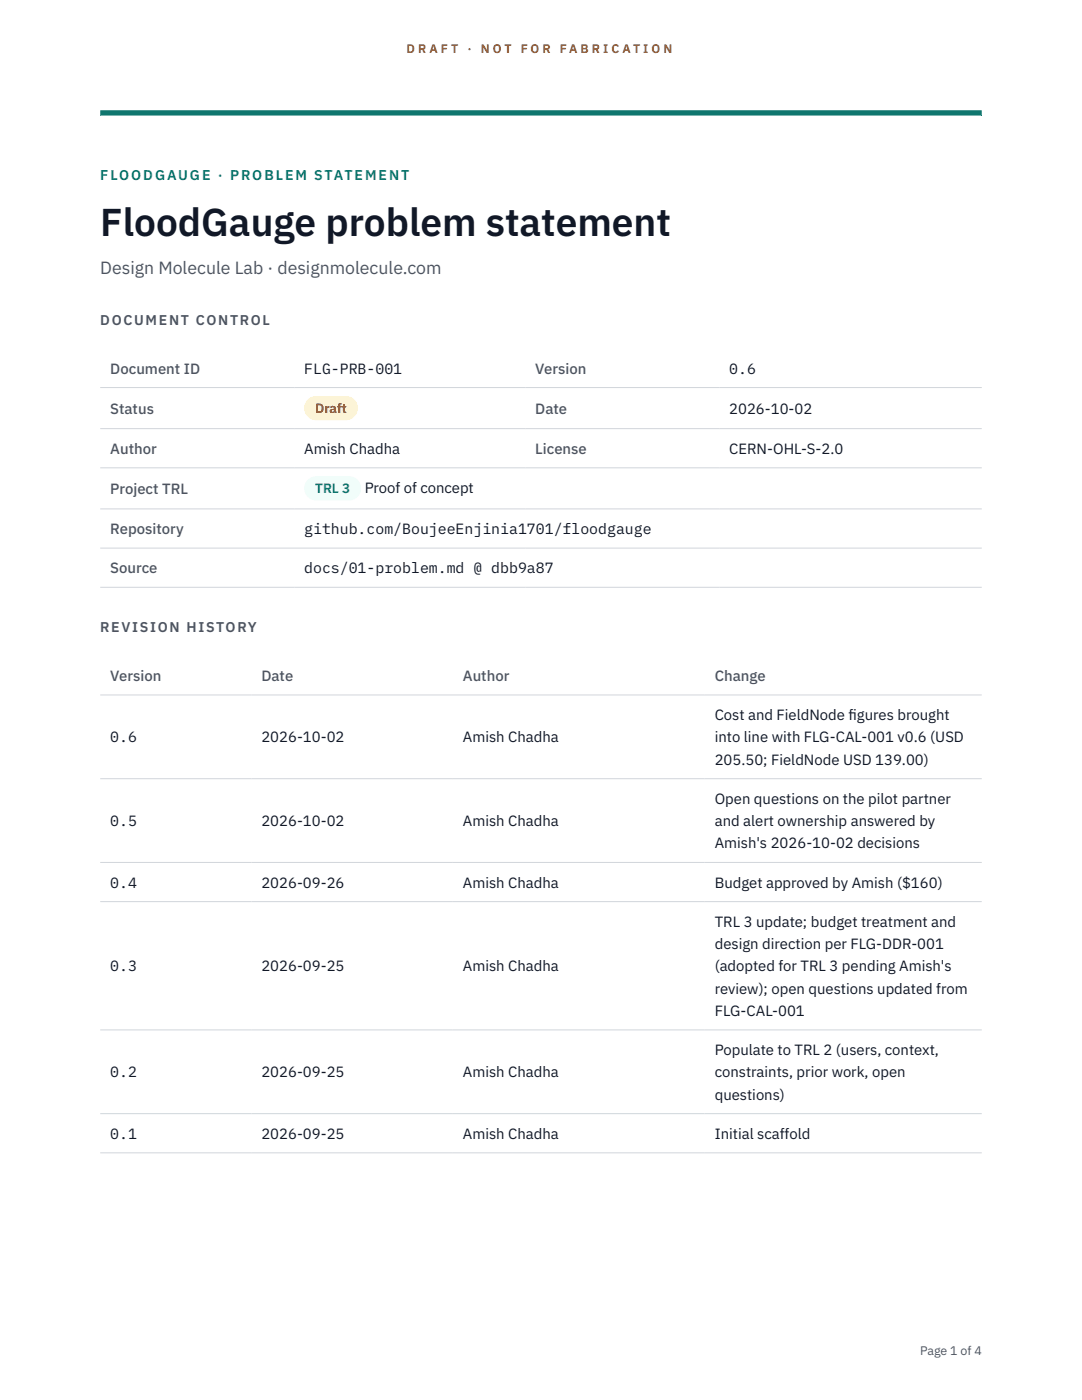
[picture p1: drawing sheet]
<svg xmlns="http://www.w3.org/2000/svg" width="216mm" height="279mm" viewBox="0 0 216 279" stroke-linecap="round" stroke-linejoin="round" font-family="sans-serif">
<defs><g id="words">
<text font-size="7.8" fill="#111827" x="20" y="47.1">FloodGauge problem statement</text>
<text font-size="3.5" fill="#4b5563" x="20" y="54.6">Design Molecule Lab · designmolecule.com</text>
<g font-size="3" fill="#4b5563">
<text x="22" y="74.5">Document ID</text>
<text x="106.8" y="74.5">Version</text>
<text x="22" y="82.6">Status</text>
<text x="106.8" y="82.6">Date</text>
<text x="22" y="90.6">Author</text>
<text x="106.8" y="90.6">License</text>
<text x="22" y="98.6">Project TRL</text>
<text x="22" y="106.6">Repository</text>
<text x="22" y="114.4">Source</text>
<text x="22" y="135.9">Version</text>
<text x="52.2" y="135.9">Date</text>
<text x="92.4" y="135.9">Author</text>
<text x="142.6" y="135.9">Change</text>
</g>
<g font-size="3" fill="#111827">
<text x="60.7" y="74.5">FLG-PRB-001</text>
<text x="145.5" y="74.5">0.6</text>
<text x="145.5" y="82.6">2026-10-02</text>
<text x="60.7" y="90.6">Amish Chadha</text>
<text x="145.5" y="90.6">CERN-OHL-S-2.0</text>
<text x="72.8" y="98.5">Proof of concept</text>
<text x="60.7" y="106.6">github.com/BoujeeEnjinia1701/floodgauge</text>
<text x="60.7" y="114.4">docs/01-problem.md @ dbb9a87</text>
<text x="142.6" y="143.7">Cost and FieldNode f</text>
<text x="169.3" y="143.7">igures brought</text>
<text x="22" y="148.2">0.6</text>
<text x="52.2" y="148.2">2026-10-02</text>
<text x="92.4" y="148.2">Amish Chadha</text>
<text x="142.6" y="148.2">into line with FLG-CAL-001 v0.6 (USD</text>
<text x="142.6" y="152.6">205.50; FieldNode USD 139.00)</text>
<text x="142.6" y="160.4">Open questions on the pilot partner</text>
<text x="22" y="164.9">0.5</text>
<text x="52.2" y="164.9">2026-10-02</text>
<text x="92.4" y="164.9">Amish Chadha</text>
<text x="142.6" y="164.9">and alert ownership answered by</text>
<text x="142.6" y="169.3">Amish's 2026-10-02 decisions</text>
<text x="22" y="177.1">0.4</text>
<text x="52.2" y="177.1">2026-09-26</text>
<text x="92.4" y="177.1">Amish Chadha</text>
<text x="142.6" y="177.1">Budget approved by Amish ($160)</text>
<text x="142.6" y="185">TRL 3 update; budget treatment and</text>
<text x="142.6" y="189.4">design direction per FLG-DDR-001</text>
<text x="22" y="193.9">0.3</text>
<text x="52.2" y="193.9">2026-09-25</text>
<text x="92.4" y="193.9">Amish Chadha</text>
<text x="142.6" y="193.9">(adopted for TRL 3 pending Amish's</text>
<text x="142.6" y="198.3">review); open questions updated from</text>
<text x="142.6" y="202.7">FLG-CAL-001</text>
<text x="22" y="215">0.2</text>
<text x="52.2" y="215">2026-09-25</text>
<text x="92.4" y="215">Amish Chadha</text>
<text x="142.6" y="210.6">Populate to TRL 2 (users, context,</text>
<text x="142.6" y="215">constraints, prior work, open</text>
<text x="142.6" y="219.5">questions)</text>
<text x="22" y="227.3">0.1</text>
<text x="52.2" y="227.3">2026-09-25</text>
<text x="92.4" y="227.3">Amish Chadha</text>
<text x="142.6" y="227.3">Initial scaffold</text>
</g>
<text font-size="2.8" fill="#0f766e" x="20" y="36">FLOODGAUGE · PROBLEM STATEMENT</text>
<g font-size="2.8" fill="#4b5563">
<text x="20" y="64.8">DOCUMENT CONTROL</text>
<text x="20" y="126.2">REVISION HISTORY</text>
</g>
<text font-size="2.7" fill="#92400e" x="62.9" y="82.5">Draft</text>
<text font-size="2.7" fill="#0f766e" x="62.9" y="98.5">TRL 3</text>
<g font-size="2.5" fill="#b45309">
<text x="81.1" y="10.5">D R A F T</text>
<text x="93.3" y="10.5">·</text>
<text x="95.9" y="10.5">N O T</text>
<text x="103.9" y="10.5">F O R</text>
<text x="111.7" y="10.5">F A B R I C A T I O N</text>
</g>
<text font-size="2.5" fill="#4b5563" x="183.6" y="270.3">Page 1 of 4</text>
</g></defs>
<path d="M20 23.1h175.9zM20 22h175.9v1.1h-175.9z" fill-rule="evenodd" fill="#0f766e"/>
<g fill="none" stroke="#d1d5db" stroke-width=".2">
<path d="M20 77.3h175.9M20 85.5h175.9M20 93.4h175.9M20 101.6h175.9M20 109.4h175.9M20 117.2h175.9M20 138.7h175.9M20 155.4h175.9M20 172.1h175.9M20 179.9h175.9M20 205.5h175.9M20 222.3h175.9"/>
<path d="M20 230.1h175.9"/>
</g>
<path d="M60.7 79h10.7v4.9h-10.7z" fill="#fef3c7"/>
<path d="M60.7 95.1h11.4v4.8h-11.4z" fill="#f0fdfa"/>
<use href="#words"/>
</svg>
